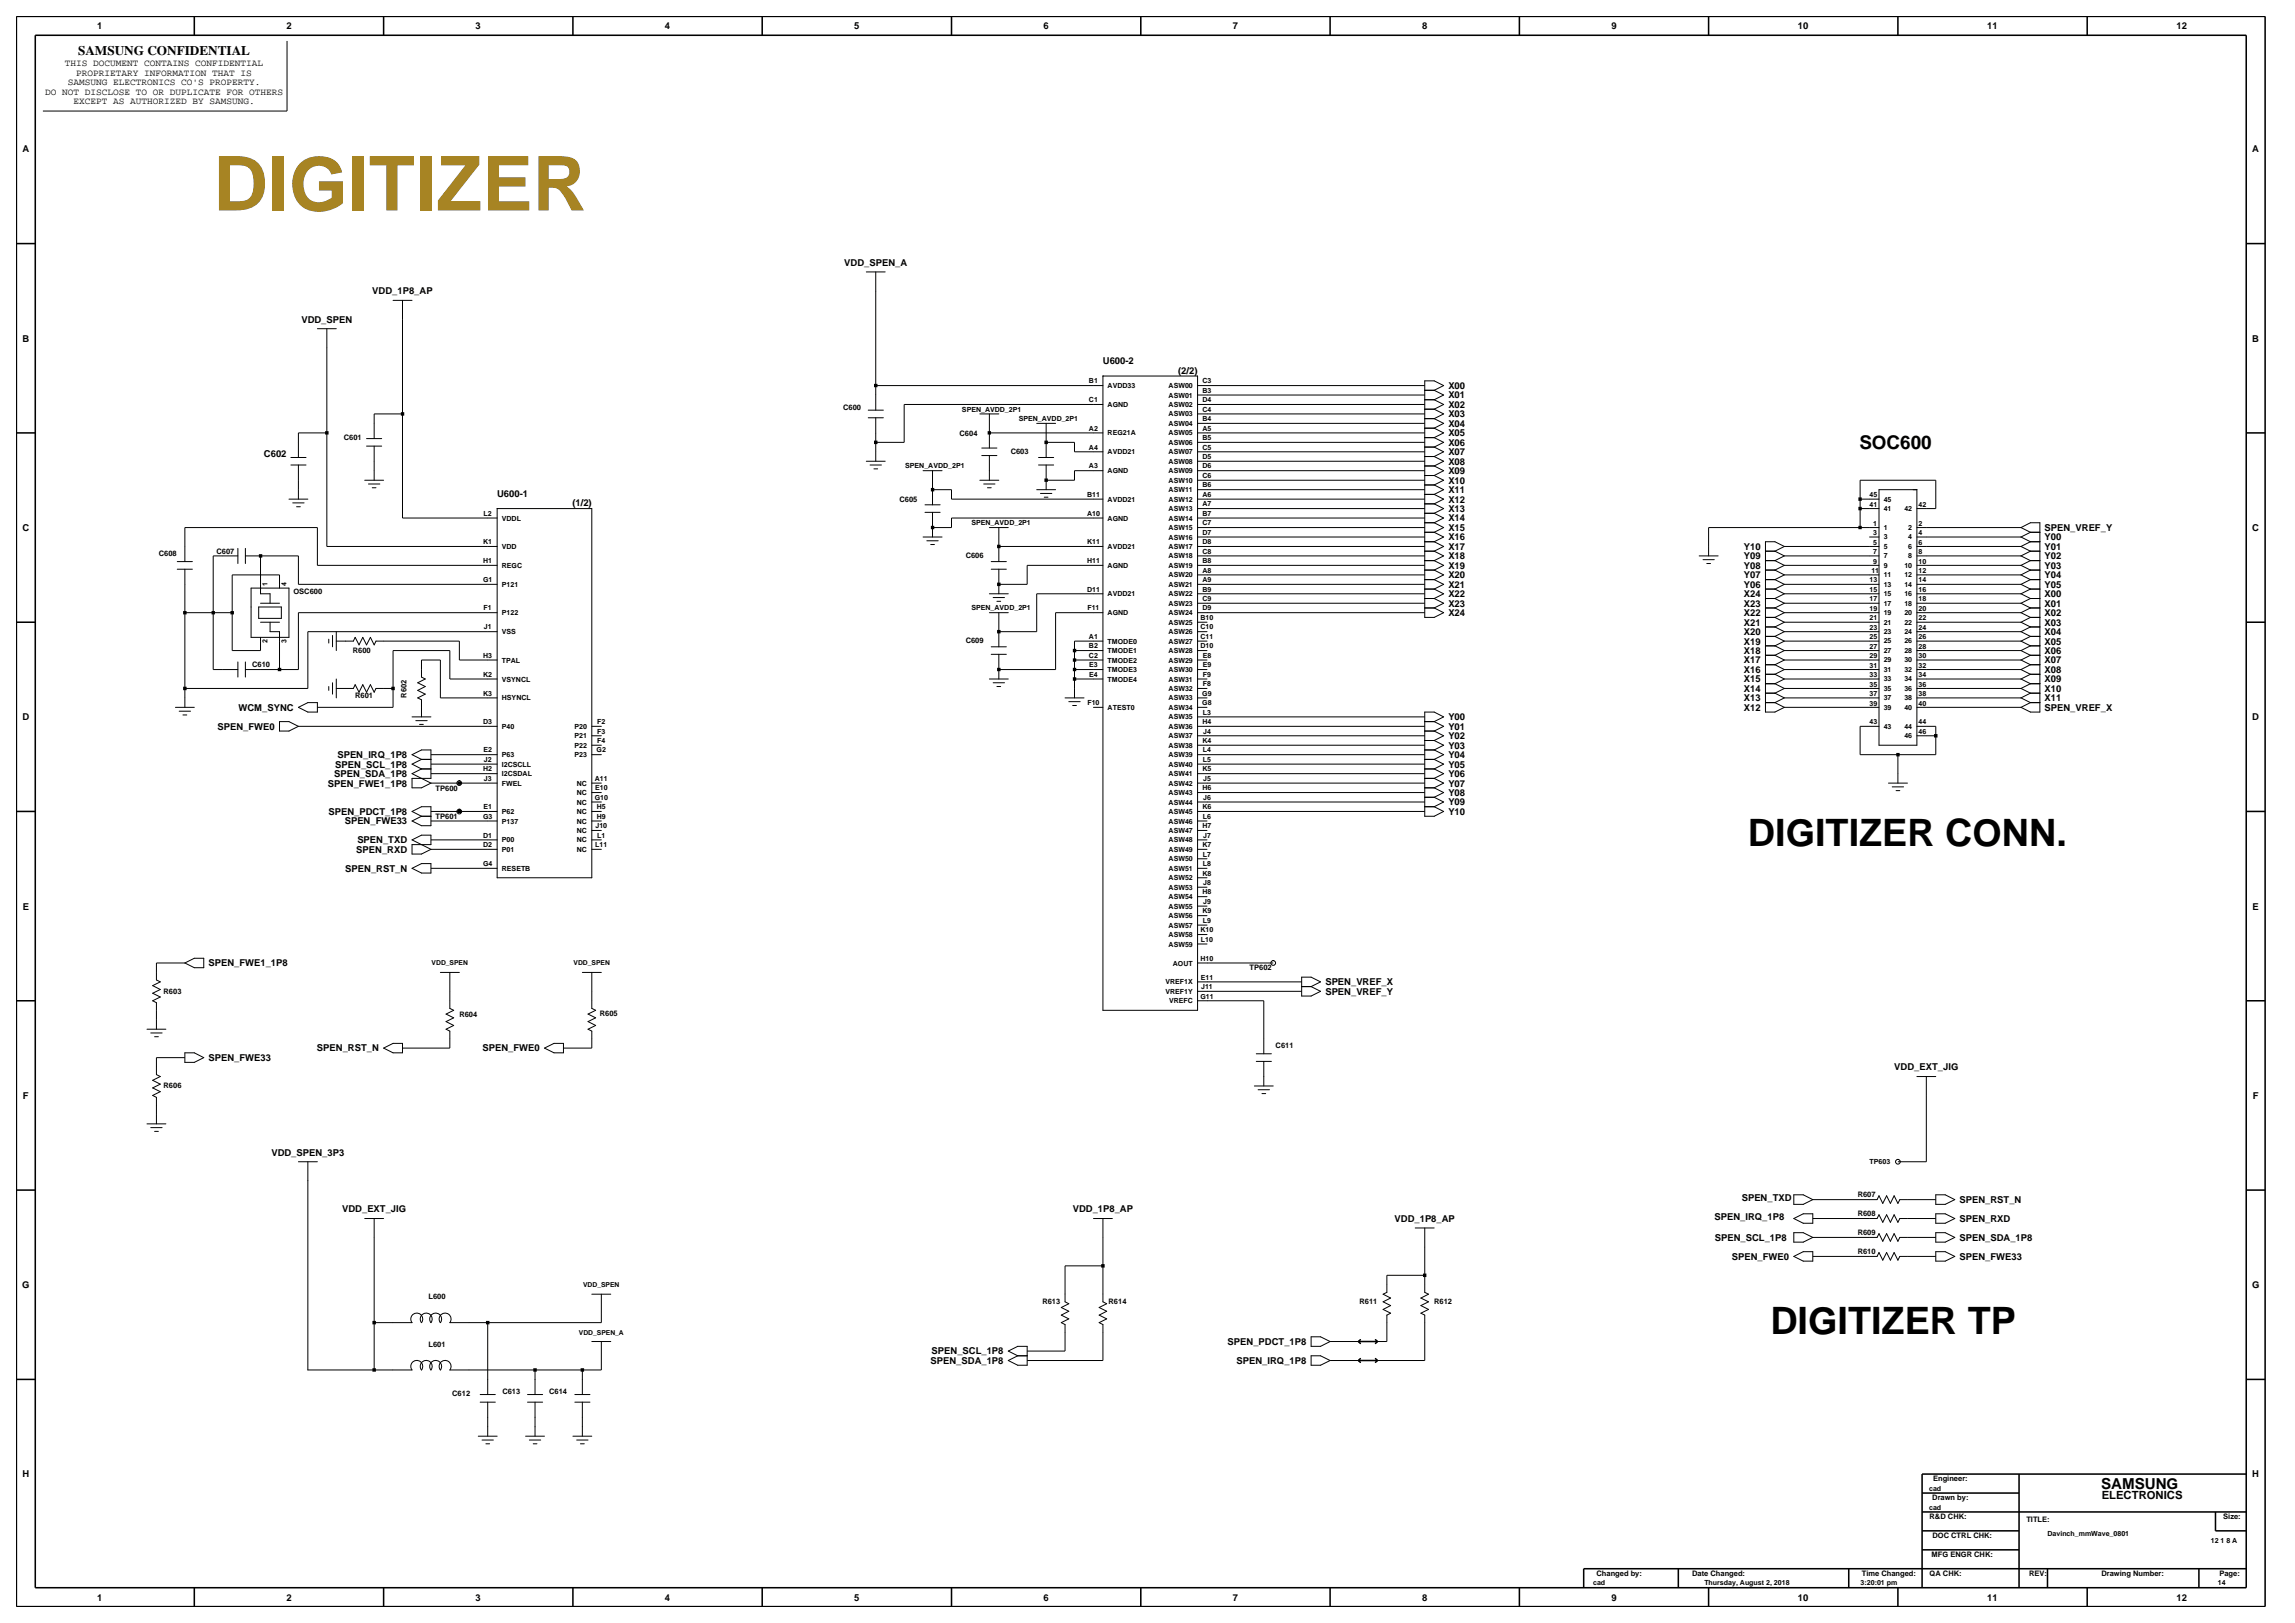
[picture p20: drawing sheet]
<svg xmlns="http://www.w3.org/2000/svg" width="420mm" height="297mm" viewBox="0 0 420 297" stroke-linecap="round" stroke-linejoin="round" font-family="sans-serif">
<defs><g id="words">
<text font-size="13.8" fill="#a78423" x="39" y="38.5">DIGITIZER</text>
<g font-size="6.9">
<text x="319.9" y="154.9">DIGITIZER CONN.</text>
<text x="324" y="244.1">DIGITIZER TP</text>
</g>
<text font-size="3.5" x="340.3" y="82.2">SOC600</text>
<text font-size="2.8" x="384.5" y="272.5">SAMSUNG</text>
<text font-size="2.4" x="14.3" y="10.1">SAMSUNG CONFIDENTIAL</text>
<text font-size="2.1" x="384.6" y="274.4">ELECTRONICS</text>
<g font-size="1.7">
<text x="17.8" y="5.3">1</text>
<text x="52.4" y="5.3">2</text>
<text x="87" y="5.3">3</text>
<text x="121.7" y="5.3">4</text>
<text x="156.3" y="5.3">5</text>
<text x="191" y="5.3">6</text>
<text x="225.6" y="5.3">7</text>
<text x="260.3" y="5.3">8</text>
<text x="294.9" y="5.3">9</text>
<text x="329" y="5.3">10</text>
<text x="363.7" y="5.3">11</text>
<text x="398.3" y="5.3">12</text>
<text x="8.2" y="17.3">DO NOT DISCLOSE TO OR DUPLICATE FOR OTHERS</text>
<text x="11.9" y="12.1">THIS DOCUMENT CONTAINS CONFIDENTIAL</text>
<text x="12.4" y="15.6">SAMSUNG ELECTRONICS CO'S PROPERTY.</text>
<text x="13.9" y="13.9">PROPRIETARY INFORMATION THAT IS</text>
<text x="13.4" y="19.1">EXCEPT AS AUTHORIZED BY SAMSUNG.</text>
<text x="4.1" y="27.9">A</text>
<text x="412.2" y="27.9">A</text>
<text x="68.1" y="53.9">VDD_1P8_AP</text>
<text x="154.5" y="48.7">VDD_SPEN_A</text>
<text x="55.2" y="59">VDD_SPEN</text>
<text x="4.1" y="62.5">B</text>
<text x="412.2" y="62.5">B</text>
<text x="201.8" y="66.7">U600-2</text>
<text x="215.6" y="68.4">(2/2)</text>
<text x="265.1" y="71.2">X00</text>
<text x="265.1" y="72.9">X01</text>
<text x="265.1" y="74.6">X02</text>
<text x="265.1" y="76.4">X03</text>
<text x="48.3" y="83.5">C602</text>
<text x="265.1" y="83.3">X07</text>
<text x="265.1" y="78.1">X04</text>
<text x="265.1" y="79.8">X05</text>
<text x="265.1" y="81.6">X06</text>
<text x="265.1" y="85">X08</text>
<text x="265.1" y="86.8">X09</text>
<text x="265.1" y="88.5">X10</text>
<text x="91" y="90.9">U600-1</text>
<text x="104.7" y="92.6">(1/2)</text>
<text x="265.1" y="90.2">X11</text>
<text x="265.1" y="92">X12</text>
<text x="265.1" y="93.7">X13</text>
<text x="265.1" y="95.4">X14</text>
<text x="4.1" y="97.2">C</text>
<text x="265.1" y="98.9">X16</text>
<text x="265.1" y="100.6">X17</text>
<text x="265.1" y="97.2">X15</text>
<text x="319.2" y="100.6">Y10</text>
<text x="374.2" y="98.9">Y00</text>
<text x="374.2" y="97.2">SPEN_VREF_Y</text>
<text x="374.2" y="100.6">Y01</text>
<text x="412.2" y="97.2">C</text>
<text x="265.1" y="104.1">X19</text>
<text x="265.1" y="105.8">X20</text>
<text x="265.1" y="107.5">X21</text>
<text x="265.1" y="102.3">X18</text>
<text x="319.2" y="107.5">Y06</text>
<text x="319.2" y="104.1">Y08</text>
<text x="319.2" y="102.3">Y09</text>
<text x="319.2" y="105.8">Y07</text>
<text x="374.2" y="102.3">Y02</text>
<text x="374.2" y="105.8">Y04</text>
<text x="374.2" y="107.5">Y05</text>
<text x="374.2" y="104.1">Y03</text>
<text x="265.1" y="112.7">X24</text>
<text x="265.1" y="111">X23</text>
<text x="265.1" y="109.3">X22</text>
<text x="319.2" y="112.7">X22</text>
<text x="319.2" y="111">X23</text>
<text x="319.2" y="109.3">X24</text>
<text x="374.2" y="112.7">X02</text>
<text x="374.2" y="111">X01</text>
<text x="374.2" y="109.3">X00</text>
<text x="319.2" y="117.9">X19</text>
<text x="319.2" y="114.5">X21</text>
<text x="319.2" y="119.7">X18</text>
<text x="319.2" y="116.2">X20</text>
<text x="374.2" y="116.2">X04</text>
<text x="374.2" y="114.5">X03</text>
<text x="374.2" y="119.7">X06</text>
<text x="374.2" y="117.9">X05</text>
<text x="319.2" y="124.9">X15</text>
<text x="319.2" y="121.4">X17</text>
<text x="319.2" y="123.1">X16</text>
<text x="374.2" y="123.1">X08</text>
<text x="374.2" y="124.9">X09</text>
<text x="374.2" y="121.4">X07</text>
<text x="4.1" y="131.8">D</text>
<text x="43.7" y="130.1">WCM_SYNC</text>
<text x="265.1" y="131.8">Y00</text>
<text x="319.2" y="128.3">X13</text>
<text x="319.2" y="126.6">X14</text>
<text x="319.2" y="130.1">X12</text>
<text x="374.2" y="130.1">SPEN_VREF_X</text>
<text x="374.2" y="128.3">X11</text>
<text x="374.2" y="126.6">X10</text>
<text x="412.2" y="131.8">D</text>
<text x="39.8" y="133.5">SPEN_FWE0</text>
<text x="265.1" y="137">Y03</text>
<text x="265.1" y="133.5">Y01</text>
<text x="265.1" y="135.3">Y02</text>
<text x="60" y="143.9">SPEN_FWE1_1P8</text>
<text x="61.2" y="142.2">SPEN_SDA_1P8</text>
<text x="61.4" y="140.4">SPEN_SCL_1P8</text>
<text x="61.7" y="138.7">SPEN_IRQ_1P8</text>
<text x="265.1" y="143.9">Y07</text>
<text x="265.1" y="142.2">Y06</text>
<text x="265.1" y="140.4">Y05</text>
<text x="265.1" y="138.7">Y04</text>
<text x="60.1" y="149.1">SPEN_PDCT_1P8</text>
<text x="265.1" y="149.1">Y10</text>
<text x="265.1" y="147.4">Y09</text>
<text x="265.1" y="145.6">Y08</text>
<text x="63.1" y="150.9">SPEN_FWE33</text>
<text x="65.4" y="154.3">SPEN_TXD</text>
<text x="63.2" y="159.5">SPEN_RST_N</text>
<text x="65.2" y="156">SPEN_RXD</text>
<text x="4.2" y="166.4">E</text>
<text x="412.2" y="166.4">E</text>
<text x="38.2" y="176.8">SPEN_FWE1_1P8</text>
<text x="242.6" y="180.3">SPEN_VREF_X</text>
<text x="242.6" y="182">SPEN_VREF_Y</text>
<text x="38.2" y="194.2">SPEN_FWE33</text>
<text x="58" y="192.4">SPEN_RST_N</text>
<text x="88.3" y="192.4">SPEN_FWE0</text>
<text x="346.7" y="195.9">VDD_EXT_JIG</text>
<text x="4.2" y="201.1">F</text>
<text x="412.3" y="201.1">F</text>
<text x="49.7" y="211.5">VDD_SPEN_3P3</text>
<text x="62.6" y="221.9">VDD_EXT_JIG</text>
<text x="196.3" y="221.9">VDD_1P8_AP</text>
<text x="318.8" y="219.7">SPEN_TXD</text>
<text x="358.6" y="220.1">SPEN_RST_N</text>
<text x="255.2" y="223.6">VDD_1P8_AP</text>
<text x="313.8" y="223.2">SPEN_IRQ_1P8</text>
<text x="313.8" y="227.1">SPEN_SCL_1P8</text>
<text x="358.6" y="227.1">SPEN_SDA_1P8</text>
<text x="358.6" y="223.6">SPEN_RXD</text>
<text x="316.9" y="230.5">SPEN_FWE0</text>
<text x="358.6" y="230.5">SPEN_FWE33</text>
<text x="4.1" y="235.7">G</text>
<text x="412.1" y="235.7">G</text>
<text x="170.3" y="249.6">SPEN_SDA_1P8</text>
<text x="170.5" y="247.8">SPEN_SCL_1P8</text>
<text x="224.7" y="246.1">SPEN_PDCT_1P8</text>
<text x="226.3" y="249.6">SPEN_IRQ_1P8</text>
<text x="4.1" y="270.4">H</text>
<text x="412.2" y="270.4">H</text>
<text x="17.8" y="292.9">1</text>
<text x="52.4" y="292.9">2</text>
<text x="87" y="292.9">3</text>
<text x="121.7" y="292.9">4</text>
<text x="156.3" y="292.9">5</text>
<text x="191" y="292.9">6</text>
<text x="225.6" y="292.9">7</text>
<text x="260.3" y="292.9">8</text>
<text x="294.9" y="292.9">9</text>
<text x="329" y="292.9">10</text>
<text x="363.7" y="292.9">11</text>
<text x="398.3" y="292.9">12</text>
</g>
<g font-size="1.4">
<text x="154.3" y="75">C600</text>
<text x="62.9" y="80.6">C601</text>
<text x="175.6" y="79.8">C604</text>
<text x="185" y="83.1">C603</text>
<text x="164.6" y="91.8">C605</text>
<text x="29.1" y="101.7">C608</text>
<text x="39.6" y="101.3">C607</text>
<text x="176.7" y="102.2">C606</text>
<text x="53.7" y="108.7">OSC600</text>
<text x="64.6" y="119.5">R600</text>
<text x="176.7" y="117.7">C609</text>
<text x="46.1" y="122.1">C610</text>
<text x="65" y="127.7">R601</text>
<text x="74.4" y="127.7" transform="rotate(-90 74.4 127.7)">R602</text>
<text x="79.7" y="149.9">TP601</text>
<text x="79.7" y="144.7">TP600</text>
<text x="228.7" y="177.6">TP602</text>
<text x="29.9" y="181.8">R603</text>
<text x="109.8" y="185.9">R605</text>
<text x="84.1" y="186.2">R604</text>
<text x="233.5" y="191.8">C611</text>
<text x="29.9" y="199.2">R606</text>
<text x="340" y="219.1">R607</text>
<text x="340" y="222.5">R608</text>
<text x="340" y="226">R609</text>
<text x="340" y="229.5">R610</text>
<text x="78.4" y="237.8">L600</text>
<text x="190.8" y="238.7">R613</text>
<text x="202.9" y="238.7">R614</text>
<text x="248.8" y="238.6">R611</text>
<text x="262.5" y="238.6">R612</text>
<text x="78.4" y="246.4">L601</text>
<text x="82.8" y="255.4">C612</text>
<text x="91.9" y="255.1">C613</text>
<text x="100.5" y="255">C614</text>
<text x="353.6" y="274.6">Drawn by:</text>
<text x="353.8" y="271.1">Engineer:</text>
<text x="353.1" y="278">R&amp;D CHK:</text>
<text x="353.6" y="281.5">DOC CTRL CHK:</text>
<text x="370.8" y="278.5">TITLE:</text>
<text x="406.9" y="278">Size:</text>
<text x="353.5" y="285">MFG ENGR CHK:</text>
<text x="292.2" y="288.4">Changed by:</text>
<text x="309.7" y="288.4">Date Changed:</text>
<text x="340.7" y="288.4">Time Changed:</text>
<text x="353.1" y="288.4">QA CHK:</text>
<text x="371.3" y="288.4">REV:</text>
<text x="384.6" y="288.4">Drawing Number:</text>
<text x="406.2" y="288.4">Page:</text>
</g>
<g font-size="1.3">
<text x="199.3" y="70.2">B1</text>
<text x="202.7" y="71">AVDD33</text>
<text x="213.9" y="71">ASW00</text>
<text x="220.1" y="70.2">C3</text>
<text x="220.1" y="71.9">B3</text>
<text x="176" y="75.3">SPEN_AVDD_2P1</text>
<text x="186.4" y="77.1">SPEN_AVDD_2P1</text>
<text x="199.3" y="73.6">C1</text>
<text x="202.7" y="74.5">AGND</text>
<text x="213.9" y="74.5">ASW02</text>
<text x="213.9" y="76.2">ASW03</text>
<text x="213.9" y="72.7">ASW01</text>
<text x="213.9" y="77.9">ASW04</text>
<text x="220.1" y="73.6">D4</text>
<text x="220.1" y="75.3">C4</text>
<text x="220.1" y="77.1">B4</text>
<text x="199.3" y="78.8">A2</text>
<text x="199.3" y="82.3">A4</text>
<text x="202.7" y="79.7">REG21A</text>
<text x="202.7" y="83.1">AVDD21</text>
<text x="213.9" y="83.1">ASW07</text>
<text x="213.9" y="81.4">ASW06</text>
<text x="213.9" y="79.7">ASW05</text>
<text x="220.1" y="82.3">C5</text>
<text x="220.1" y="80.5">B5</text>
<text x="220.1" y="78.8">A5</text>
<text x="165.7" y="85.7">SPEN_AVDD_2P1</text>
<text x="199.3" y="85.7">A3</text>
<text x="202.7" y="86.6">AGND</text>
<text x="213.9" y="84.9">ASW08</text>
<text x="213.9" y="86.6">ASW09</text>
<text x="213.9" y="88.3">ASW10</text>
<text x="220.1" y="84">D5</text>
<text x="220.1" y="85.7">D6</text>
<text x="220.1" y="87.5">C6</text>
<text x="220.1" y="89.2">B6</text>
<text x="88.5" y="94.4">L2</text>
<text x="91.8" y="95.3">VDDL</text>
<text x="198.9" y="90.9">B11</text>
<text x="198.9" y="94.4">A10</text>
<text x="202.7" y="91.8">AVDD21</text>
<text x="202.7" y="95.3">AGND</text>
<text x="213.9" y="95.3">ASW14</text>
<text x="213.9" y="90.1">ASW11</text>
<text x="213.9" y="91.8">ASW12</text>
<text x="213.9" y="93.5">ASW13</text>
<text x="220.1" y="94.4">B7</text>
<text x="220.1" y="90.9">A6</text>
<text x="220.1" y="92.7">A7</text>
<text x="342.1" y="92.7">41</text>
<text x="342.1" y="91">45</text>
<text x="344.7" y="93.5">41</text>
<text x="344.7" y="91.8">45</text>
<text x="348.5" y="93.5">42</text>
<text x="351.1" y="92.7">42</text>
<text x="88.4" y="99.6">K1</text>
<text x="91.8" y="100.5">VDD</text>
<text x="177.8" y="96.1">SPEN_AVDD_2P1</text>
<text x="198.9" y="99.6">K11</text>
<text x="202.7" y="100.5">AVDD21</text>
<text x="213.9" y="98.7">ASW16</text>
<text x="213.9" y="100.5">ASW17</text>
<text x="213.9" y="97">ASW15</text>
<text x="220.1" y="97.9">D7</text>
<text x="220.1" y="99.6">D8</text>
<text x="220.1" y="96.1">C7</text>
<text x="220.1" y="101.3">C8</text>
<text x="342.8" y="99.6">5</text>
<text x="342.8" y="101.4">7</text>
<text x="342.8" y="97.9">3</text>
<text x="342.8" y="96.2">1</text>
<text x="344.7" y="100.4">5</text>
<text x="344.7" y="98.7">3</text>
<text x="344.7" y="97">1</text>
<text x="349.2" y="100.4">6</text>
<text x="349.2" y="98.7">4</text>
<text x="349.2" y="97">2</text>
<text x="351.1" y="99.6">6</text>
<text x="351.1" y="101.4">8</text>
<text x="351.1" y="97.9">4</text>
<text x="351.1" y="96.2">2</text>
<text x="49" y="107.3" transform="rotate(-90 49 107.3)">1</text>
<text x="52.4" y="107.3" transform="rotate(-90 52.4 107.3)">4</text>
<text x="88.4" y="106.5">G1</text>
<text x="88.4" y="103.1">H1</text>
<text x="91.8" y="103.9">REGC</text>
<text x="91.8" y="107.4">P121</text>
<text x="198.9" y="103.1">H11</text>
<text x="202.7" y="103.9">AGND</text>
<text x="213.9" y="102.2">ASW18</text>
<text x="213.9" y="103.9">ASW19</text>
<text x="213.9" y="105.7">ASW20</text>
<text x="213.9" y="107.4">ASW21</text>
<text x="220.1" y="103.1">B8</text>
<text x="220.1" y="104.8">A8</text>
<text x="220.1" y="106.5">A9</text>
<text x="342.1" y="106.6">13</text>
<text x="342.5" y="104.8">11</text>
<text x="342.8" y="103.1">9</text>
<text x="344.7" y="102.2">7</text>
<text x="344.7" y="103.9">9</text>
<text x="344.7" y="105.6">11</text>
<text x="344.7" y="107.4">13</text>
<text x="348.5" y="103.9">10</text>
<text x="348.5" y="105.6">12</text>
<text x="348.5" y="107.4">14</text>
<text x="349.2" y="102.2">8</text>
<text x="351.1" y="103.1">10</text>
<text x="351.1" y="104.8">12</text>
<text x="351.1" y="106.6">14</text>
<text x="88.5" y="111.7">F1</text>
<text x="91.8" y="112.6">P122</text>
<text x="177.8" y="111.7">SPEN_AVDD_2P1</text>
<text x="198.9" y="108.3">D11</text>
<text x="199" y="111.7">F11</text>
<text x="202.7" y="112.6">AGND</text>
<text x="202.7" y="109.1">AVDD21</text>
<text x="213.9" y="112.6">ASW24</text>
<text x="213.9" y="110.8">ASW23</text>
<text x="213.9" y="109.1">ASW22</text>
<text x="219.7" y="113.4">B10</text>
<text x="220.1" y="111.7">D9</text>
<text x="220.1" y="110">C9</text>
<text x="220.1" y="108.3">B9</text>
<text x="342.1" y="110">17</text>
<text x="342.1" y="111.8">19</text>
<text x="342.1" y="113.5">21</text>
<text x="342.1" y="108.3">15</text>
<text x="344.7" y="112.6">19</text>
<text x="344.7" y="109.1">15</text>
<text x="344.7" y="110.8">17</text>
<text x="348.5" y="110.8">18</text>
<text x="348.5" y="112.6">20</text>
<text x="348.5" y="109.1">16</text>
<text x="351.1" y="110">18</text>
<text x="351.1" y="111.8">20</text>
<text x="351.1" y="113.5">22</text>
<text x="351.1" y="108.3">16</text>
<text x="49" y="117.7" transform="rotate(-90 49 117.7)">2</text>
<text x="52.4" y="117.7" transform="rotate(-90 52.4 117.7)">3</text>
<text x="88.5" y="115.2">J1</text>
<text x="91.8" y="116">VSS</text>
<text x="199.3" y="118.6">B2</text>
<text x="199.3" y="116.9">A1</text>
<text x="202.7" y="119.5">TMODE1</text>
<text x="202.7" y="117.8">TMODE0</text>
<text x="213.9" y="119.5">ASW28</text>
<text x="213.9" y="116">ASW26</text>
<text x="213.9" y="117.8">ASW27</text>
<text x="213.9" y="114.3">ASW25</text>
<text x="219.7" y="118.6">D10</text>
<text x="219.7" y="115.2">C10</text>
<text x="219.7" y="116.9">C11</text>
<text x="342.1" y="117">25</text>
<text x="342.1" y="118.7">27</text>
<text x="342.1" y="115.2">23</text>
<text x="344.7" y="117.7">25</text>
<text x="344.7" y="119.5">27</text>
<text x="344.7" y="114.3">21</text>
<text x="344.7" y="116">23</text>
<text x="348.5" y="117.7">26</text>
<text x="348.5" y="119.5">28</text>
<text x="348.5" y="114.3">22</text>
<text x="348.5" y="116">24</text>
<text x="351.1" y="117">26</text>
<text x="351.1" y="118.7">28</text>
<text x="351.1" y="115.2">24</text>
<text x="88.4" y="123.8">K2</text>
<text x="88.4" y="120.4">H3</text>
<text x="91.8" y="124.7">VSYNCL</text>
<text x="91.8" y="121.2">TPAL</text>
<text x="199.3" y="120.4">C2</text>
<text x="199.3" y="123.8">E4</text>
<text x="199.3" y="122.1">E3</text>
<text x="202.7" y="124.7">TMODE4</text>
<text x="202.7" y="123">TMODE3</text>
<text x="202.7" y="121.2">TMODE2</text>
<text x="213.9" y="121.2">ASW29</text>
<text x="213.9" y="123">ASW30</text>
<text x="213.9" y="124.7">ASW31</text>
<text x="220.1" y="120.4">E8</text>
<text x="220.1" y="122.1">E9</text>
<text x="220.1" y="125.6">F8</text>
<text x="220.1" y="123.8">F9</text>
<text x="342.1" y="123.9">33</text>
<text x="342.1" y="125.6">35</text>
<text x="342.1" y="120.4">29</text>
<text x="342.1" y="122.2">31</text>
<text x="344.7" y="124.7">33</text>
<text x="344.7" y="121.2">29</text>
<text x="344.7" y="122.9">31</text>
<text x="348.5" y="122.9">32</text>
<text x="348.5" y="124.7">34</text>
<text x="348.5" y="121.2">30</text>
<text x="351.1" y="122.2">32</text>
<text x="351.1" y="123.9">34</text>
<text x="351.1" y="125.6">36</text>
<text x="351.1" y="120.4">30</text>
<text x="88.4" y="127.3">K3</text>
<text x="91.8" y="128.2">HSYNCL</text>
<text x="199" y="129">F10</text>
<text x="202.7" y="129.9">ATEST0</text>
<text x="213.9" y="131.6">ASW35</text>
<text x="213.9" y="129.9">ASW34</text>
<text x="213.9" y="128.2">ASW33</text>
<text x="213.9" y="126.4">ASW32</text>
<text x="220" y="129">G8</text>
<text x="220" y="127.3">G9</text>
<text x="220.1" y="130.8">L3</text>
<text x="342.1" y="129.1">39</text>
<text x="342.1" y="127.4">37</text>
<text x="344.7" y="126.4">35</text>
<text x="344.7" y="128.1">37</text>
<text x="344.7" y="129.9">39</text>
<text x="348.5" y="129.9">40</text>
<text x="348.5" y="126.4">36</text>
<text x="348.5" y="128.1">38</text>
<text x="351.1" y="129.1">40</text>
<text x="351.1" y="127.4">38</text>
<text x="88.4" y="132.5">D3</text>
<text x="88.5" y="137.7">E2</text>
<text x="91.8" y="133.4">P40</text>
<text x="105.1" y="133.4">P20</text>
<text x="105.1" y="135.1">P21</text>
<text x="105.1" y="136.8">P22</text>
<text x="109.2" y="137.7">G2</text>
<text x="109.3" y="132.5">F2</text>
<text x="109.3" y="134.2">F3</text>
<text x="109.3" y="136">F4</text>
<text x="213.9" y="136.8">ASW38</text>
<text x="213.9" y="135.1">ASW37</text>
<text x="213.9" y="133.4">ASW36</text>
<text x="220.1" y="136">K4</text>
<text x="220.1" y="132.5">H4</text>
<text x="220.1" y="137.7">L4</text>
<text x="220.2" y="134.2">J4</text>
<text x="342.1" y="132.6">43</text>
<text x="344.7" y="133.3">43</text>
<text x="348.5" y="133.3">44</text>
<text x="348.5" y="135.1">46</text>
<text x="351.1" y="134.3">46</text>
<text x="351.1" y="132.6">44</text>
<text x="88.4" y="141.2">H2</text>
<text x="88.5" y="139.4">J2</text>
<text x="88.5" y="142.9">J3</text>
<text x="91.8" y="140.3">I2CSCLL</text>
<text x="91.8" y="143.8">FWEL</text>
<text x="91.8" y="142">I2CSDAL</text>
<text x="91.8" y="138.6">P63</text>
<text x="105.1" y="138.6">P23</text>
<text x="105.6" y="143.8">NC</text>
<text x="108.9" y="142.9">A11</text>
<text x="213.9" y="138.6">ASW39</text>
<text x="213.9" y="140.3">ASW40</text>
<text x="213.9" y="142">ASW41</text>
<text x="213.9" y="143.8">ASW42</text>
<text x="220.1" y="141.2">K5</text>
<text x="220.1" y="139.4">L5</text>
<text x="220.2" y="142.9">J5</text>
<text x="88.4" y="149.8">G3</text>
<text x="88.5" y="148.1">E1</text>
<text x="91.8" y="148.9">P62</text>
<text x="105.6" y="148.9">NC</text>
<text x="105.6" y="147.2">NC</text>
<text x="105.6" y="145.5">NC</text>
<text x="108.8" y="146.4">G10</text>
<text x="108.9" y="144.6">E10</text>
<text x="109.2" y="148.1">H5</text>
<text x="109.2" y="149.8">H9</text>
<text x="213.9" y="148.9">ASW45</text>
<text x="213.9" y="147.2">ASW44</text>
<text x="213.9" y="145.5">ASW43</text>
<text x="220.1" y="148.1">K6</text>
<text x="220.1" y="144.6">H6</text>
<text x="220.1" y="149.8">L6</text>
<text x="220.2" y="146.4">J6</text>
<text x="88.4" y="153.3">D1</text>
<text x="88.4" y="155">D2</text>
<text x="91.8" y="150.7">P137</text>
<text x="91.8" y="154.1">P00</text>
<text x="91.8" y="155.9">P01</text>
<text x="105.6" y="152.4">NC</text>
<text x="105.6" y="154.1">NC</text>
<text x="105.6" y="155.9">NC</text>
<text x="105.6" y="150.7">NC</text>
<text x="108.9" y="155">L11</text>
<text x="109" y="151.6">J10</text>
<text x="109.3" y="153.3">L1</text>
<text x="213.9" y="150.7">ASW46</text>
<text x="213.9" y="155.9">ASW49</text>
<text x="213.9" y="154.1">ASW48</text>
<text x="213.9" y="152.4">ASW47</text>
<text x="220.1" y="155">K7</text>
<text x="220.1" y="151.6">H7</text>
<text x="220.2" y="153.3">J7</text>
<text x="88.4" y="158.5">G4</text>
<text x="91.8" y="159.4">RESETB</text>
<text x="213.9" y="157.6">ASW50</text>
<text x="213.9" y="159.4">ASW51</text>
<text x="213.9" y="161.1">ASW52</text>
<text x="220.1" y="160.2">K8</text>
<text x="220.1" y="156.7">L7</text>
<text x="220.1" y="158.5">L8</text>
<text x="220.2" y="161.9">J8</text>
<text x="213.9" y="162.8">ASW53</text>
<text x="213.9" y="166.3">ASW55</text>
<text x="213.9" y="164.5">ASW54</text>
<text x="220.1" y="167.1">K9</text>
<text x="220.1" y="163.7">H8</text>
<text x="220.2" y="165.4">J9</text>
<text x="213.9" y="169.7">ASW57</text>
<text x="213.9" y="168">ASW56</text>
<text x="213.9" y="173.2">ASW59</text>
<text x="213.9" y="171.5">ASW58</text>
<text x="219.7" y="170.6">K10</text>
<text x="219.8" y="172.3">L10</text>
<text x="220.1" y="168.9">L9</text>
<text x="214.7" y="176.7">AOUT</text>
<text x="219.7" y="175.8">H10</text>
<text x="219.7" y="179.3">E11</text>
<text x="213.3" y="181.9">VREF1Y</text>
<text x="213.3" y="180.1">VREF1X</text>
<text x="213.9" y="183.6">VREFC</text>
<text x="219.7" y="182.7">G11</text>
<text x="219.8" y="181">J11</text>
<text x="342.1" y="213">TP603</text>
<text x="353" y="272.8">cad</text>
<text x="353" y="276.2">cad</text>
<text x="374.7" y="281">Davinch_mmWave_0801</text>
<text x="404.6" y="282.3">12 1 8 A</text>
<text x="291.6" y="290.1">cad</text>
<text x="311.9" y="290.1">Thursday, August 2, 2018</text>
<text x="340.5" y="290.1">3:20:01 pm</text>
<text x="405.9" y="290.1">14</text>
</g>
<g font-size="1.2">
<text x="79" y="176.7">VDD_SPEN</text>
<text x="105" y="176.7">VDD_SPEN</text>
<text x="106.7" y="235.5">VDD_SPEN</text>
<text x="105.9" y="244.2">VDD_SPEN_A</text>
</g>
</g></defs>
<!-- layer: MFD Layer /idea/tmp/Extended-Print.dohem.park.sheet6.1.mfd -->
<g fill="none" stroke="#000" stroke-width=".18">
<path d="M52.5 7.5v12.8h-44.7M71.9 55h3.5M73.7 55v39.8h17.3M158.5 49.8h3.5M160.3 49.8v25.3M58.1 60.1h3.4M59.8 60.1v39.9h31.2M59.8 79.2h-5.2v4.5M73.7 75.7h-5.2v4.6M158.9 75.1h2.8M158.9 76.4h2.8M160.3 76.4v8"/>
<path d="M160.3 70.6h41.5M179.3 75.7h3.5M181.1 75.7v6.3M181.1 79.2h20.7M189.7 77.5h3.5M191.5 77.5v6.2M201.8 68.8h17.4v116.1h-17.4zM201.8 74h-36.3v6.9h-5.2M219.2 75.7h41.5M219.2 77.5h41.5M219.2 74h41.5M219.2 70.6h41.5"/>
<path d="M219.2 72.3h41.5M219.2 79.2h41.5M260.7 76.6h1.8M260.7 78.4h1.8M260.7 73.1h1.8M260.7 74.9h1.8M260.7 71.4h1.8M262.5 71.4l1.7-.8-1.7-.9h-1.8v43.3h1.8l1.7-.9-1.7-.9M262.5 76.6l1.7 .9-1.7 .9M262.5 78.4l1.7 .8-1.7 .9M262.5 73.1l1.7 .9-1.7 .9M262.5 74.9l1.7 .8-1.7 .9"/>
<path d="M262.5 71.4l1.7 .9-1.7 .8M52.9 91.3h3.4M53.2 85.1h2.8M53.2 83.7h2.8M53.6 92h2.1M54.3 92.7h.7M54.6 85.1v6.2M66.7 87.9h3.5M67.1 80.3h2.8M67.1 81.6h2.8M67.4 88.6h2.1M68.1 89.3h.7"/>
<path d="M68.5 81.6v6.3M91 93.1h17.3v67.5h-17.3zM158.5 84.4h3.5M159.2 85.1h2.1M159.9 85.8h.7M168.9 98.3h3.5M168.9 86.1h3.5M169.3 92.4h2.7M169.3 93.8h2.7M169.6 99h2.1M170.3 99.6h.7M170.7 89.6h3.4v1.7h27.7"/>
<path d="M170.7 86.1v6.3M170.7 93.8v4.5M179.3 87.9h3.5M179.7 83.4h2.7M179.7 82h2.7M180 88.6h2.1M180.7 89.3h.7M181.1 96.5h3.4M181.1 83.4v4.5M182.8 100h19M182.8 96.5v6.3M189.7 89.6h3.5"/>
<path d="M190.1 85.1h2.7M190.1 83.7h2.7M190.4 90.3h2.1M191.1 91h.7M191.5 85.1v4.5M191.5 80.9h5.1v1.8h5.2M201.8 94.8h-27.7v1.7h-3.4M201.8 86.1h-5.2v1.8h-5.1M219.2 89.6h41.5M219.2 96.5h41.5M219.2 98.3h41.5M219.2 100h41.5"/>
<path d="M219.2 93.1h41.5M219.2 91.3h41.5M219.2 84.4h41.5M219.2 87.9h41.5M219.2 94.8h41.5M219.2 86.1h41.5M219.2 80.9h41.5M219.2 82.7h41.5M260.7 80.1h1.8M260.7 83.5h1.8M260.7 85.3h1.8M260.7 81.8h1.8"/>
<path d="M260.7 97.4h1.8M260.7 99.1h1.8M260.7 93.9h1.8M260.7 95.7h1.8M260.7 87h1.8M260.7 88.7h1.8M260.7 90.5h1.8M260.7 92.2h1.8M262.5 83.5l1.7 .9-1.7 .9M262.5 81.8l1.7 .9-1.7 .8M262.5 97.4l1.7 .9-1.7 .8M262.5 93.9l1.7 .9-1.7 .9"/>
<path d="M262.5 85.3l1.7 .8-1.7 .9M262.5 80.1l1.7 .8-1.7 .9M262.5 87l1.7 .9-1.7 .8M262.5 90.5l1.7 .8-1.7 .9M262.5 99.1l1.7 .9-1.7 .9M262.5 95.7l1.7 .8-1.7 .9M262.5 92.2l1.7 .9-1.7 .8M262.5 88.7l1.7 .9-1.7 .9M326.5 100h17.4M326.5 100l-1.7-.9h-1.7v31.2h1.7l1.7-.9M326.5 100l-1.7 .9M340.4 93.1h3.5"/>
<path d="M340.4 91.3h3.5M342.1 98.3h1.8M343.9 89.6h6.9v46.8h-6.9zM343.9 96.5h-31.2v5.2M350.8 93.1h3.5v-5.2h-13.9v8.6M350.8 96.5h19.1M350.8 98.3h19.1M350.8 100h19.1M369.9 96.5l1.7-.8h1.7v34.6h-1.7l-1.7-.9M369.9 96.5l1.7 .9M369.9 100l1.7 .9M369.9 98.3l1.7 .8"/>
<path d="M371.6 97.4h1.7M371.6 99.1h1.7M371.6 99.1l-1.7 .9M371.6 97.4l-1.7 .9M32.4 104.2h2.8M32.4 102.8h2.8M33.8 102.8v-6.3h24.3v7h32.9M33.8 104.2v25.2M33.8 112.1h8.7M43.5 101.7h-4.5v20.8h4.5M43.5 100.3v2.8M44.9 101.7h9.7v5.2h36.4"/>
<path d="M44.9 100.3v2.8M45.9 107.6h7v9h-7zM47.3 111.1h4.2v2.1h-4.2zM47.7 101.7v7h1.7v1.7M47.7 110.4h3.5M47.7 113.9h3.5M49.4 113.9v1.7h1.8v6.9M51.2 107.6v-2.4h-8.7v13.8h5.2v-2.4M60.2 117v.7M60.9 116.3v2.1M61.5 117.3h3.2l.3-.7 .7 1.4 .7-1.4 .7 1.4 .7-1.4 .7 1.4 .3-.7h15.3v3.5h6.9M61.5 115.6v3.4"/>
<path d="M91 112.1h-36.4v10.4h-9.7M91 115.6h-34.7v10.4h-22.5M181.1 108.7h3.4M181.1 112.1h3.4M181.4 118.4h2.8M181.4 119.7h2.8M181.4 104.2h2.8M181.4 102.8h2.8M181.8 109.3h2M182.4 110h.7M182.8 104.2v4.5M182.8 112.1v6.3"/>
<path d="M182.8 119.7v4.5M196.6 119h5.2M201.8 103.5h-13.8v3.4h-5.2M201.8 108.7h-12.1v6.9h-6.9M201.8 112.1h-8.6v10.4h-10.4M201.8 117.3h-5.2v10.4M219.2 101.7h41.5M219.2 103.5h41.5M219.2 105.2h41.5M219.2 106.9h41.5M219.2 108.7h41.5M219.2 110.4h41.5"/>
<path d="M219.2 112.1h41.5M219.2 113.9h1.7M219.2 115.6h1.7M219.2 117.3h1.7M219.2 119h1.7M260.7 102.6h1.8M260.7 104.3h1.8M260.7 100.9h1.8M260.7 107.8h1.8M260.7 109.5h1.8M260.7 106.1h1.8M260.7 111.2h1.8"/>
<path d="M262.5 102.6l1.7 .9-1.7 .8M262.5 100.9l1.7 .8-1.7 .9M262.5 107.8l1.7 .9-1.7 .8M262.5 106.1l1.7 .8-1.7 .9M262.5 104.3l1.7 .9-1.7 .9M262.5 109.5l1.7 .9-1.7 .8M311 101.7h3.4M311.7 102.4h2M312.3 103.1h.7M323.1 102.6h1.7M323.1 104.3h1.7M323.1 100.9h1.7"/>
<path d="M323.1 107.8h1.7M323.1 109.5h1.7M323.1 106.1h1.7M323.1 116.5h1.7M323.1 118.2h1.7M323.1 119.9h1.7M323.1 111.2h1.7M323.1 113h1.7M323.1 114.7h1.7M324.8 107.8l1.7 .9M324.8 114.7l1.7 .9M324.8 116.5l1.7 .8"/>
<path d="M324.8 118.2l1.7 .8M324.8 106.1l1.7 .8M324.8 113l1.7 .9M324.8 102.6l1.7 .9M324.8 100.9l1.7 .8M324.8 111.2l1.7 .9M324.8 119.9l1.7 .9M324.8 104.3l1.7 .9M324.8 109.5l1.7 .9M326.5 101.7h17.4M326.5 103.5h17.4M326.5 105.2h17.4"/>
<path d="M326.5 106.9h17.4M326.5 108.7h17.4M326.5 110.4h17.4M326.5 112.1h17.4M326.5 113.9h17.4M326.5 115.6h17.4M326.5 117.3h17.4M326.5 119h17.4M326.5 119l-1.7 .9M326.5 113.9l-1.7 .8M326.5 108.7l-1.7 .8M326.5 103.5l-1.7 .8"/>
<path d="M326.5 101.7l-1.7 .9M326.5 112.1l-1.7 .9M326.5 115.6l-1.7 .9M326.5 117.3l-1.7 .9M326.5 105.2l-1.7 .9M326.5 106.9l-1.7 .9M326.5 110.4l-1.7 .8M350.8 101.7h19.1M350.8 103.5h19.1M350.8 105.2h19.1M350.8 106.9h19.1M350.8 108.7h19.1"/>
<path d="M350.8 110.4h19.1M350.8 112.1h19.1M350.8 113.9h19.1M350.8 115.6h19.1M350.8 117.3h19.1M350.8 119h19.1M369.9 117.3l1.7 .9M369.9 106.9l1.7 .9M369.9 113.9l1.7 .8M369.9 103.5l1.7 .8M369.9 119l1.7 .9M369.9 110.4l1.7 .8"/>
<path d="M369.9 108.7l1.7 .8M369.9 101.7l1.7 .9M369.9 115.6l1.7 .9M369.9 105.2l1.7 .9M369.9 112.1l1.7 .9M371.6 102.6h1.7M371.6 104.3h1.7M371.6 100.9h1.7M371.6 107.8h1.7M371.6 109.5h1.7M371.6 106.1h1.7M371.6 116.5h1.7"/>
<path d="M371.6 116.5l-1.7 .8M371.6 118.2h1.7M371.6 119.9h1.7M371.6 119.9l-1.7 .9M371.6 111.2h1.7M371.6 106.1l-1.7 .8M371.6 113h1.7M371.6 113l-1.7 .9M371.6 114.7h1.7M371.6 102.6l-1.7 .9M371.6 118.2l-1.7 .8M371.6 109.5l-1.7 .9"/>
<path d="M371.6 107.8l-1.7 .9M371.6 100.9l-1.7 .8M371.6 114.7l-1.7 .9M371.6 104.3l-1.7 .9M371.6 111.2l-1.7 .9M32.1 129.4h3.5M32.8 130.1h2.1M33.5 130.8h.7M43.5 121.1v2.8M44.9 121.1v2.8M51.2 132h1.7l1.7 .9-1.7 .9h-1.7zM54.6 132.9h36.4"/>
<path d="M54.6 129.4l1.7-.8h1.8v1.7h-1.8zM60.2 125.6v.7M60.9 124.9v2.1M61.5 126h3.2l.3-.7 .7 1.4 .7-1.4 .7 1.4 .7-1.4 .7 1.4 .3-.7h3.1M61.5 124.2v3.5M75.4 131.2h3.5M76.1 131.9h2.1M76.8 132.6h.7M77.1 139l-1.7-.9 1.7-.9h1.8v5.2h-3.5v1.8h1.7l1.8-.9M77.1 139h1.8M77.1 139l-1.7 .8 1.7 .9M78.9 139.8h12.1"/>
<path d="M78.9 138.1h12.1M91 124.2h-8.7v-5.2h-10.4v10.4h-13.8M91 127.7h-10.4v-6.9h-3.5v3.1l.7 .3-1.4 .7 1.4 .7-1.4 .7 1.4 .7-1.4 .7 .7 .4v3.1M108.3 132.9h1.7M108.3 134.6h1.7M108.3 136.4h1.7M108.3 138.1h1.7M181.1 124.2h3.4M181.8 124.9h2M182.4 125.6h.7M194.9 127.7h3.5M195.6 128.4h2.1"/>
<path d="M196.3 129.1h.7M196.6 120.8h5.2M196.6 122.5h5.2M196.6 124.2h5.2M200.1 129.4h1.7M219.2 131.2h41.5M219.2 120.8h1.7M219.2 122.5h1.7M219.2 124.2h1.7M219.2 126h1.7M219.2 127.7h1.7M219.2 129.4h1.7"/>
<path d="M219.2 132.9h41.5M219.2 134.6h41.5M219.2 136.4h41.5M219.2 139.8h41.5M219.2 138.1h41.5M260.7 132h1.8M260.7 133.8h1.8M260.7 135.5h1.8M260.7 137.2h1.8M260.7 139h1.8M262.5 132l1.7-.8-1.7-.9h-1.8v19.1h1.8l1.7-.9-1.7-.9M262.5 132l1.7 .9-1.7 .9"/>
<path d="M262.5 133.8l1.7 .8-1.7 .9M262.5 135.5l1.7 .9-1.7 .8M262.5 139l1.7 .8-1.7 .9M262.5 137.2l1.7 .9-1.7 .9M323.1 123.4h1.7M323.1 125.1h1.7M323.1 128.6h1.7M323.1 121.6h1.7M323.1 126.8h1.7M324.8 128.6l1.7 .8M324.8 125.1l1.7 .9M324.8 121.6l1.7 .9"/>
<path d="M324.8 123.4l1.7 .8M324.8 126.8l1.7 .9M326.5 120.8h17.4M326.5 122.5h17.4M326.5 124.2h17.4M326.5 126h17.4M326.5 127.7h17.4M326.5 129.4h17.4M326.5 126l-1.7 .8M326.5 122.5l-1.7 .9M326.5 124.2l-1.7 .9M326.5 120.8l-1.7 .8"/>
<path d="M326.5 127.7l-1.7 .9M343.9 132.9h-3.5v5.2h13.9v-5.2h-3.5M347.3 138.1v5.2M350.8 120.8h19.1M350.8 122.5h19.1M350.8 124.2h19.1M350.8 126h19.1M350.8 127.7h19.1M350.8 129.4h19.1M350.8 134.6h3.5M369.9 124.2l1.7 .9M369.9 120.8l1.7 .8"/>
<path d="M369.9 127.7l1.7 .9M369.9 122.5l1.7 .9M369.9 126l1.7 .8M371.6 123.4h1.7M371.6 123.4l-1.7 .8M371.6 125.1h1.7M371.6 128.6h1.7M371.6 128.6l-1.7 .8M371.6 121.6h1.7M371.6 126.8h1.7M371.6 126.8l-1.7 .9M371.6 121.6l-1.7 .9"/>
<path d="M371.6 125.1l-1.7 .9M75.4 153.7l3.5 1.7-1.8 .9h-1.7v-1.7h3.5v-1.8h-1.8zM75.4 148.5l1.7-.9h1.8v3.5h-1.8l-1.7-.9 1.7-.8zM75.4 158.9l1.7-.9h1.8v1.8h-1.8zM77.1 149.4h1.8M77.1 140.7l-1.7 .9 3.5 1.7M77.1 140.7h1.8M78.9 143.3h12.1M78.9 141.6h12.1M78.9 148.5h12.1M78.9 150.2h12.1M78.9 153.7h12.1"/>
<path d="M78.9 155.4h12.1M78.9 158.9h12.1M108.3 143.3h1.7M108.3 145h1.7M108.3 146.8h1.7M108.3 148.5h1.7M108.3 150.2h1.7M108.3 152h1.7M108.3 153.7h1.7M108.3 155.4h1.7M219.2 143.3h41.5M219.2 141.6h41.5"/>
<path d="M219.2 145h41.5M219.2 146.8h41.5M219.2 148.5h41.5M219.2 150.2h1.7M219.2 152h1.7M219.2 153.7h1.7M219.2 155.4h1.7M219.2 158.9h1.7M219.2 157.1h1.7M260.7 147.6h1.8M260.7 142.4h1.8M260.7 144.2h1.8"/>
<path d="M260.7 145.9h1.8M260.7 140.7h1.8M262.5 142.4l1.7 .9-1.7 .9M262.5 145.9l1.7 .9-1.7 .8M262.5 144.2l1.7 .8-1.7 .9M262.5 140.7l1.7 .9-1.7 .8M345.6 143.3h3.5M346.3 144h2.1M347 144.7h.7M33.8 176.2h-5.2v3.1l.7 .4-1.4 .7 1.4 .7-1.4 .7 1.4 .6-1.4 .7 .7 .4v4.8M33.8 176.2l1.8-.9h1.7v1.8h-1.7zM80.6 177.9h3.5"/>
<path d="M82.3 177.9v6.6l.7 .4-1.4 .7 1.4 .6-1.4 .7 1.4 .7-1.4 .7 .7 .4v3.1h-8.6M106.6 177.9h3.4M108.3 177.9v6.6l.7 .4-1.4 .7 1.4 .6-1.4 .7 1.4 .7-1.4 .7 .7 .4v3.1h-5.2M219.2 160.6h1.7M219.2 176.2h13.8M219.2 162.3h1.7M219.2 164.1h1.7M219.2 165.8h1.7M219.2 167.6h1.7M219.2 169.3h1.7M219.2 171h1.7M219.2 172.7h1.7"/>
<path d="M219.2 179.7h19M238.2 178.8h1.7l1.8 .9-1.8 .8 1.8 .9-1.8 .9h-1.7zM26.9 188.3h3.5M27.6 189h2.1M28.3 189.7h.7M33.8 192.7h1.8l1.7 .8-1.7 .9h-1.8zM33.8 193.5h-5.2v3.1l.7 .4-1.4 .7 1.4 .7-1.4 .7 1.4 .7-1.4 .6 .7 .4v4.9M70.2 191.8l1.7-.9h1.8v1.8h-1.8zM99.6 191.8l1.8-.9h1.7v1.8h-1.7zM219.2 183.1h12.1v9.7M219.2 181.4h19M229.6 198.7h3.4"/>
<path d="M229.9 194.2h2.8M229.9 192.8h2.8M230.2 199.4h2.1M231.3 194.2v4.5M238.2 180.5h1.7M350.8 197h3.5M352.5 197v15.6h-5.2M26.9 205.7h3.5M27.6 206.3h2.1M28.3 207h.7M54.6 212.6h3.5M56.3 212.6v38.1h19.1a1.09 1.09 0 0 1 .1-1.5 1.09 1.09 0 0 1 1.5 0 1.09 1.09 0 0 1 .1 1.5 1.09 1.09 0 0 1 .2-1.5 1.09 1.09 0 0 1 1.4 0 1.09 1.09 0 0 1 .2 1.5 1.09 1.09 0 0 1 .1-1.5 1.09 1.09 0 0 1 1.5 0 1.09 1.09 0 0 1 .1 1.5"/>
<path d="M230.9 200.1h.7M328.3 218.6h1.7l1.8 .9-1.8 .9h-1.7zM331.8 219.5h11.7l.4-.7 .7 1.4 .7-1.4 .7 1.4 .6-1.4 .7 1.4 .4-.7h6.6M354.3 218.6h1.7l1.7 .9-1.7 .9h-1.7zM66.7 223h3.5M68.5 223v27.7M108.3 236.8h3.5M110 236.8v5.2h-27.7a1.09 1.09 0 0 0-.1-1.4 1.09 1.09 0 0 0-1.5 0 1.09 1.09 0 0 0-.1 1.4M200.1 223h3.5M201.8 223v15.2l.7 .4-1.3 .7 1.3 .6-1.3 .7 1.3 .7-1.3 .7 .6 .4v6.6h-13.8M201.8 231.6h-6.9v6.6l.7 .4-1.4 .7 1.4 .6-1.4 .7 1.4 .7-1.4 .7 .7 .4v4.8h-6.9M259 224.7h3.5"/>
<path d="M260.7 233.4h-6.9v3.1l-.7 .3 1.4 .7-1.4 .7 1.4 .7-1.4 .7 1.4 .7-.7 .3v4.9h-1.7M260.7 224.7v11.8l.7 .3-1.4 .7 1.4 .7-1.4 .7 1.4 .7-1.4 .7 .7 .3v8.4h-8.6M328.3 223l1.7-.9h1.8v1.7h-1.8zM328.3 229.9l1.7-.9h1.8v1.8h-1.8zM328.3 225.6h1.7l1.8 .8-1.8 .9h-1.7zM331.8 223h11.7l.4-.7 .7 1.4 .7-1.4 .7 1.4 .6-1.4 .7 1.4 .4-.7h6.6M331.8 229.9h11.7l.4-.7 .7 1.4 .7-1.4 .7 1.4 .6-1.4 .7 1.4 .4-.7h6.6M331.8 226.4h11.7l.4-.7 .7 1.4 .7-1.4 .7 1.4 .6-1.4 .7 1.4 .4-.7h6.6M354.3 229h1.7l1.7 .9-1.7 .9h-1.7zM354.3 225.6h1.7l1.7 .8-1.7 .9h-1.7zM354.3 222.1h1.7l1.7 .9-1.7 .8h-1.7zM68.5 242h6.9a1.09 1.09 0 0 1 .1-1.4 1.09 1.09 0 0 1 1.5 0 1.09 1.09 0 0 1 .1 1.4 1.09 1.09 0 0 1 .2-1.4 1.09 1.09 0 0 1 1.4 0 1.09 1.09 0 0 1 .2 1.4 1.09 1.09 0 0 1 .1-1.4 1.09 1.09 0 0 1 1.5 0 1.09 1.09 0 0 1 .1 1.4"/>
<path d="M87.9 255.2h2.7M87.9 256.6h2.7M89.3 242v13.2M89.3 256.6v6.2M96.5 255.2h2.8M96.5 256.6h2.8M97.9 250.7v4.5M97.9 256.6v6.2M105.2 255.2h2.8M105.2 256.6h2.8M106.6 250.7v4.5M106.6 256.6v6.2"/>
<path d="M108.3 245.5h3.5M110 245.5v5.2h-27.7a1.09 1.09 0 0 0-.1-1.5 1.09 1.09 0 0 0-1.5 0 1.09 1.09 0 0 0-.1 1.5M184.5 247.2l1.7-.8h1.8v3.4h-1.8l-1.7-.8 1.7-.9zM186.2 248.1h1.8M239.9 244.6h1.8l1.7 .9-1.7 .9h-1.8zM239.9 248.1h1.8l1.7 .9-1.7 .8h-1.8zM243.4 245.5h5.2M243.4 249h5.2M87.5 262.8h3.5M88.2 263.5h2.1M88.9 264.2h.7M96.2 262.8h3.4"/>
<path d="M96.9 263.5h2.1M97.6 264.2h.7M104.8 262.8h3.5M105.5 263.5h2.1M106.2 264.2h.7"/>
<circle cx="84" cy="148.5" r=".43"/>
<circle cx="84" cy="143.3" r=".43"/>
<circle cx="233" cy="176.2" r=".43"/>
<circle cx="347.3" cy="212.6" r=".43"/>
</g>
<g fill="none" stroke="#000" stroke-width=".28">
<path d="M3 3h411.5v291h-411.5zM6.5 6.5h404.6v284h-404.6zM35.6 3v3.5M70.2 3v3.5M104.8 3v3.5M139.5 3v3.5M174.1 3v3.5M208.8 3v3.5M243.4 3v3.5M278.1 3v3.5M312.7 3v3.5M347.3 3v3.5"/>
<path d="M382 3v3.5M3 44.6h3.5M411.1 44.6h3.4M3 79.2h3.5M411.1 79.2h3.4M3 113.9h3.5M411.1 113.9h3.4M3 148.5h3.5M411.1 148.5h3.4M3 183.1h3.5M411.1 183.1h3.4M3 217.8h3.5"/>
<path d="M411.1 217.8h3.4M3 252.4h3.5M248.6 245.5h3.5M248.6 245.5l.4 .3M248.6 249h3.5M248.6 249l.4 .3M249 248.6l-.4 .4M249 245.1l-.4 .4M251.7 245.1l.4 .4M251.7 248.6l.4 .4M252.1 245.5l-.4 .3M252.1 249l-.4 .3"/>
<path d="M411.1 252.4h3.4M351.8 273.2h17.7M351.8 276.7h59.3M369.5 269.7v20.8M405.4 276.7v3.4h5.7M411.1 269.7h-59.3v20.8M35.6 290.5v3.5M70.2 290.5v3.5M104.8 290.5v3.5M139.5 290.5v3.5M174.1 290.5v3.5M208.8 290.5v3.5"/>
<path d="M243.4 290.5v3.5M278.1 290.5v3.5M307.1 287.1v3.4M312.7 290.5v3.5M338.3 287.1v3.4M347.3 290.5v3.5M351.8 280.1h17.7M351.8 283.6h17.7M374.7 287.1v3.4M382 290.5v3.5M402.4 287.1v3.4M411.1 287.1h-121.3v3.4"/>
</g>
<g fill="#000" stroke="#000" stroke-width=".28">
<path d="M59.6 79h.4v.4h-.4z" fill-rule="evenodd"/>
<path d="M73.5 75.6h.3v.3h-.3z" fill-rule="evenodd"/>
<path d="M160.1 70.4h.3v.3h-.3z" fill-rule="evenodd"/>
<path d="M180.9 79h.3v.4h-.3z" fill-rule="evenodd"/>
<path d="M160.1 80.8h.3v.3h-.3z" fill-rule="evenodd"/>
<path d="M170.5 96.4h.3v.3h-.3z" fill-rule="evenodd"/>
<path d="M170.5 89.4h.3v.4h-.3z" fill-rule="evenodd"/>
<path d="M191.3 87.7h.3v.3h-.3z" fill-rule="evenodd"/>
<path d="M191.3 80.8h.3v.3h-.3z" fill-rule="evenodd"/>
<path d="M340.2 96.4h.4v.3h-.4z" fill-rule="evenodd"/>
<path d="M340.2 92.9h.4v.3h-.4z" fill-rule="evenodd"/>
<path d="M340.2 91.2h.4v.3h-.4z" fill-rule="evenodd"/>
<path d="M33.7 112h.3v.3h-.3z" fill-rule="evenodd"/>
<path d="M38.9 112h.3v.3h-.3z" fill-rule="evenodd"/>
<path d="M42.3 112h.4v.3h-.4z" fill-rule="evenodd"/>
<path d="M47.5 101.5h.4v.4h-.4z" fill-rule="evenodd"/>
<path d="M182.6 115.4h.4v.4h-.4z" fill-rule="evenodd"/>
<path d="M182.6 106.8h.4v.3h-.4z" fill-rule="evenodd"/>
<path d="M182.6 99.8h.4v.4h-.4z" fill-rule="evenodd"/>
<path d="M196.5 118.9h.3v.3h-.3z" fill-rule="evenodd"/>
<path d="M33.7 125.8h.3v.4h-.3z" fill-rule="evenodd"/>
<path d="M51 122.3h.3v.4h-.3z" fill-rule="evenodd"/>
<path d="M71.8 125.8h.3v.4h-.3z" fill-rule="evenodd"/>
<path d="M182.6 122.3h.4v.4h-.4z" fill-rule="evenodd"/>
<path d="M196.5 124.1h.3v.3h-.3z" fill-rule="evenodd"/>
<path d="M196.5 122.3h.3v.4h-.3z" fill-rule="evenodd"/>
<path d="M196.5 120.6h.3v.3h-.3z" fill-rule="evenodd"/>
<path d="M347.2 137.9h.3v.4h-.3z" fill-rule="evenodd"/>
<path d="M354.1 134.5h.3v.3h-.3z" fill-rule="evenodd"/>
<path d="M83.9 148.3h.3v.4h-.3z" fill-rule="evenodd"/>
<path d="M83.9 143.1h.3v.4h-.3z" fill-rule="evenodd"/>
<path d="M201.7 231.5h.3v.3h-.3z" fill-rule="evenodd"/>
<path d="M260.6 233.2h.3v.3h-.3z" fill-rule="evenodd"/>
<path d="M68.3 250.5h.4v.4h-.4z" fill-rule="evenodd"/>
<path d="M68.3 241.8h.4v.4h-.4z" fill-rule="evenodd"/>
<path d="M89.1 241.8h.3v.4h-.3z" fill-rule="evenodd"/>
<path d="M97.7 250.5h.4v.4h-.4z" fill-rule="evenodd"/>
<path d="M106.4 250.5h.4v.4h-.4z" fill-rule="evenodd"/>
</g>
<use href="#words"/>
</svg>
